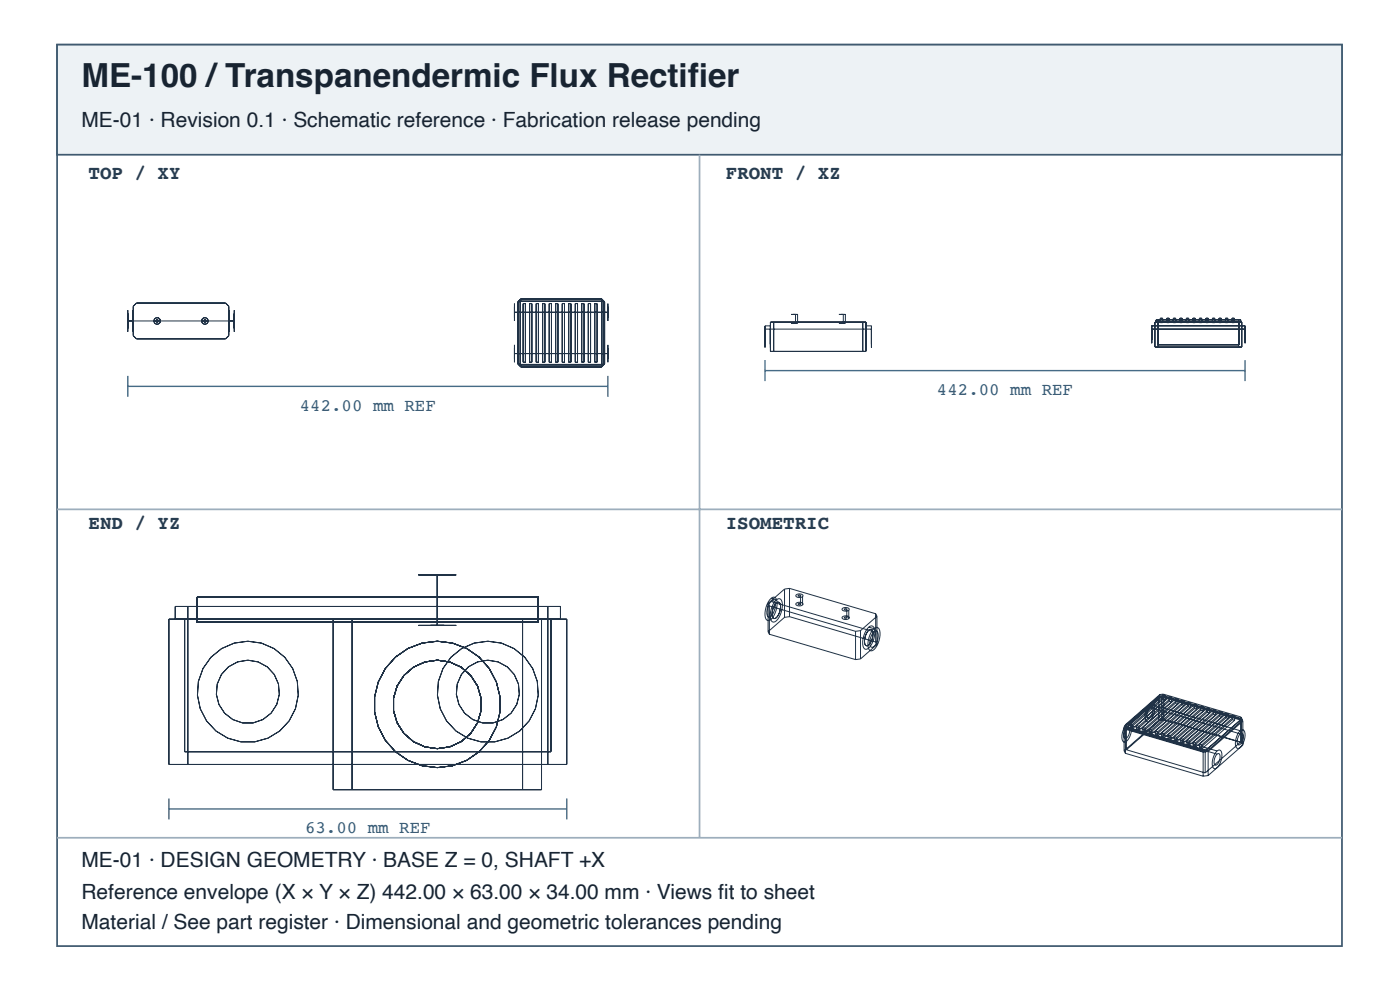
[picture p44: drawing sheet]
<svg xmlns="http://www.w3.org/2000/svg" width="297mm" height="210mm" viewBox="0 0 297 210" stroke-linecap="round" stroke-linejoin="round" font-family="sans-serif">
<defs><g id="words">
<text font-size="7" fill="#182431" x="17.3" y="18.4">ME-100 /Transpanendermic Flux Rectifi er</text>
<g font-size="4.4" fill="#182431">
<text x="17.3" y="26.9">ME-01 · Revision 0.1 · Schematic reference · Fabrication release pending</text>
<text x="17.3" y="183.9">ME-01 · DESIGN GEOMETRY · BASE Z = 0, SHAFT +X</text>
<text x="17.3" y="190.6">Reference envelope (X × Y × Z) 442.00 × 63.00 × 34.00 mm · Views fi t to sheet</text>
<text x="17.3" y="196.9">Material / See part register · Dimensional and geometric tolerances pending</text>
</g>
<g font-size="4.1" fill="#263d52">
<text x="18.8" y="38">TOP / XY</text>
<text x="154" y="38">FRONT / XZ</text>
<text x="18.8" y="112.1">END / YZ</text>
<text x="154" y="112.1">ISOMETRIC</text>
</g>
<g font-size="3.7" fill="#335b78">
<text x="198.8" y="83.8">442.00 mm REF</text>
<text x="63.6" y="87.1">442.00 mm REF</text>
<text x="64.7" y="176.7">63.00 mm REF</text>
</g>
</g></defs>
<path d="M12.1 9.5h272.6v191.1h-272.6z" fill="none" stroke="#405a70" stroke-width=".37"/>
<path d="M12.1 9.5h272.6v23.3h-272.6z" fill="#edf2f5"/>
<path d="M12.1 9.5h272.6v23.3h-272.6z" fill="none" stroke="#405a70" stroke-width=".37"/>
<path d="M148.4 32.8v144.8M12.1 108h272.6M12.1 177.6h272.6" fill="none" stroke="#9daebc" stroke-width=".37"/>
<g fill="none" stroke="#203246" stroke-width=".21">
<path d="M27.1 65.8v4.5zM27.1 66.4v3.2zM27.1 68h22.6M28.3 66.4v3.2zM28.3 65.8v4.5zM28.3 64.9l.7-.7h18.9l.6 .7v6.3l-.6 .6h-18.9l-.7-.6zM48.5 66.4v3.2zM48.5 65.8v4.5zM49.7 65.8v4.5zM49.7 66.4v3.2zM109.1 73.1v3.7zM109.1 73.8v2.3z"/>
<path d="M109.1 64.4v3.6zM109.1 65.1v2.3zM109.1 75h19.9M109.1 66.2h19.9M110.4 63.9h17.3v13.4h-17.3zM110.5 63.3h17.1l.7 .7v13.1l-.7 .7h-17.1l-.7-.7v-13.1zM110.5 63.6h17.1l.4 .4v13.1l-.4 .5h-17.1l-.4-.5v-13.1zM111 64.4h.5v12.4h-.5zM112.4 64.4h.4v12.4h-.4zM113.7 64.4h.5v12.4h-.5zM115.1 64.4h.5v12.4h-.5zM116.5 64.4h.5v12.4h-.5z"/>
<path d="M117.9 64.4h.5v12.4h-.5zM119.3 64.4h.5v12.4h-.5zM120.7 64.4h.4v12.4h-.4zM122 64.4h.5v12.4h-.5zM123.4 64.4h.5v12.4h-.5zM124.8 64.4h.5v12.4h-.5zM126.2 64.4h.5v12.4h-.5zM129 73.1v3.7zM129 73.8v2.3zM129 64.4v3.6zM129 65.1v2.3zM162.3 69.1v4.6z"/>
<path d="M162.3 69.8v3.2zM162.3 69.8h22.6M162.3 69.1h1.1M163.4 69.8v3.2zM163.4 69.1v4.6zM163.4 68.3h20.3v6.2h-20.3zM164.1 68.3v6.2M167.8 66.7h1.4zM167.8 68.5h1.4zM168.3 66.7h.5zM168.3 68.5h.5zM168.8 66.7v1.8"/>
<path d="M169.2 66.7v1.8M178 66.7h1.3zM178 68.5h1.3zM178.4 66.7h.5zM178.4 68.5h.5zM178.9 66.7v1.8M179.3 66.7v1.8M183 68.3v6.2M183.7 69.8v3.2zM183.7 69.1v4.6zM183.7 69.1h1.2M184.9 69.1v4.6z"/>
<path d="M184.9 69.8v3.2zM244.3 69.1v3.7zM244.3 69.8v2.3zM244.3 69.8h19.8M244.3 69.1h19.8M245 68.3h18.5v5.3h-18.5zM245.2 68.3v-.5h18v.5M245.6 68.3v4.8h17.3v-4.8M245.7 67.8v5.8M246.2 67.5h.4v.9h-.4zM247.5 67.5h.5v.9h-.5zM248.9 67.5h.5v.9h-.5z"/>
<path d="M250.3 67.5h.5v.9h-.5zM251.7 67.5h.5v.9h-.5zM253.1 67.5h.5v.9h-.5zM254.5 67.5h.4v.9h-.4zM255.8 67.5h.5v.9h-.5zM257.2 67.5h.5v.9h-.5zM258.6 67.5h.5v.9h-.5zM260 67.5h.5v.9h-.5zM261.4 67.5h.5v.9h-.5zM262.8 67.8v5.8M264.1 69.1v3.7zM264.1 69.8v2.3z"/>
<path d="M35.8 131.3h84.4v30.8h-84.4zM37.2 131.3v-2.7h81.7v2.7M39.2 131.3v28.1h77.7v-28.1M39.9 128.6v33.5M41.9 126.6h72.3v5.3h-72.3zM70.7 131.3v36.1h44.2v-36.1M74.7 131.3v36.1M88.8 121.9h8zM88.8 132.6h8zM91.3 121.9h2.9zM91.3 132.6h2.9zM92.8 121.9v10.7"/>
<path d="M110.9 131.3v36.1M116.2 128.6v33.5M162.9 127.9v6M162.9 133.9l.3 .6M162.9 127.9l.3 .6M163.2 128.5v6M163.2 134.5l18.3 5.3M163.2 128.5l18.3 5.3M163.6 126.9l.6-.3a.97 .97 0 0 1 .7 1.1 4.5 4.5 0 0 1-1.6 3.8l-.3 .1a.97 .97 0 0 1-.7-1.1l.2-1.8 .5-1.1zM163.6 127.5l.5-.2a1.78 1.78 0 0 1 .2 2.2l-.2 .5a.92 .92 0 0 1-1.2 .7 3.1 3.1 0 0 1 .7-3.2zM163.6 127.5l20.7 6.1M163.6 126.9l1.1 .3"/>
<path d="M164.7 127.9l.5-.2a1.78 1.78 0 0 1 .2 2.1l-.2 .5a.92 .92 0 0 1-1.2 .7 3.1 3.1 0 0 1 .7-3.1zM164.7 127.2l.6-.3a.97 .97 0 0 1 .7 1.1 4.5 4.5 0 0 1-1.6 3.8l-.3 .1a.97 .97 0 0 1-.7-1.1l.1-1.1 .3-1.2zM166.4 124.9v6M166.4 130.9l-3.5 3M166.4 124.9l-3.5 3M167.5 130.7l18.3 5.4M167.5 130.7l-1.1 .2M167.5 124.7l18.3 5.4M167.5 124.7l-1.1 .2M167.5 124.7v6M168.9 126.2l.7-.3a.63 .63 0 0 1 .8 .4l-.4 .3-.6 .1-.5-.2zM168.9 128l.7-.3a.63 .63 0 0 1 .8 .4l-.4 .3-.6 .1-.5-.2z"/>
<path d="M169.3 126.3l.3-.1 .3 .1-.2 .1zM169.3 128l.3-.1 .3 .1-.2 .2zM169.8 126.4v1.7M170.3 126.5v1.8M178.7 129.1l.7-.3a.63 .63 0 0 1 .8 .4l-.3 .3-.7 .1-.5-.2zM178.7 130.8l.7-.2a.63 .63 0 0 1 .8 .4l-.3 .3h-.7l-.5-.1zM179.1 129.2l.3-.2 .3 .2-.2 .1zM179.1 130.9l.3-.1 .3 .1-.4 .2zM179.6 129.3v1.7M180.1 129.4v1.8M181.5 133.8v6M182.6 139.7l-1.1 .1"/>
<path d="M182.6 133.7l-1.1 .1M182.6 133.7v6M184.3 133.6l.5-.2a1.78 1.78 0 0 1 .2 2.2l-.2 .5a.92 .92 0 0 1-1.2 .7 3.1 3.1 0 0 1 .7-3.2zM184.3 133l.6-.3a.97 .97 0 0 1 .7 1.1 4.5 4.5 0 0 1-1.6 3.8l-.3 .1a.97 .97 0 0 1-.7-1.1l.1-1.2 .3-1.1zM184.3 133l1.1 .3M184.3 133.6l1.1 .3M185.4 133.3l.6-.3a.97 .97 0 0 1 .7 1.1 4.5 4.5 0 0 1-1.6 3.8l-.3 .1a.97 .97 0 0 1-.7-1.1l.1-1.1 .4-1.2zM185.4 133.9l.5-.1a1.78 1.78 0 0 1 .2 2.1l-.2 .5a.92 .92 0 0 1-1.2 .7 3.1 3.1 0 0 1 .7-3.2zM185.8 136.1l.2 .5M185.8 130.1l.2 .6M185.8 130.1v6M186 136.6l-3.4 3.1"/>
<path d="M186 130.7l-3.4 3M186 130.7v5.9M238.5 154.1v5.1M238.5 159.2l.3 .5M238.5 154.1l.3 .5M238.7 153.7v.4M238.7 154.1l.2 .4M238.7 153.7l.2 .4M238.8 154.6v5.1M238.8 159.7l16.4 4.9M238.8 154.6l16.4 4.9M238.9 154.1v.4"/>
<path d="M238.9 154.5l16.5 4.8M238.9 154.1l16.5 4.8M239 154.3l16.7 4.9M239 154.3v4.7M239 159l16.7 4.9M239 153.6l.6-.2a1.83 1.83 0 0 1 .3 2.2l-.2 .6a1.44 1.44 0 0 1-1.3 1.1 3.1 3.1 0 0 1 .6-3.7zM239 154.2l.4-.1a1.85 1.85 0 0 1-.7 2.5 1.34 1.34 0 0 1-.1-1.8zM239 153.6l19.2 5.6M239 154.2l19.2 5.7M239.8 153.5v.8M239.8 154.3l.4 .2M239.8 153.5l.4 .1"/>
<path d="M240.2 153.6v.9M241.1 154.7l.5 .2M241.1 153.8v.9M241.1 153.8l.5 .2M241.6 154v.9M242.4 155.1l.5 .2M242.4 154.2l.5 .2M242.4 154.2v.9M242.9 154.4v.9M243.8 155.5l.5 .2M243.8 154.6l.5 .2M243.8 154.6v.9"/>
<path d="M243.9 149.3l.6-.2a1.83 1.83 0 0 1 .3 2.2l-.2 .6a1.44 1.44 0 0 1-1.3 1.1 3.1 3.1 0 0 1 .6-3.7zM243.9 150l.4-.2a1.85 1.85 0 0 1-.7 2.5 1.34 1.34 0 0 1 0-1.8zM243.9 149.3l19.2 5.6M243.9 150l19.2 5.6M244.3 154.8v.9M245.1 155.9l.5 .1M245.1 155l.5 .2M245.1 155v.9M245.6 155.2v.8M245.8 147.6v5.1M245.8 152.7l-7.3 6.5M245.8 147.6l-7.3 6.5"/>
<path d="M246.1 147.3v.4M246.1 147.7l-7.4 6.4M246.1 147.3l-7.4 6.4M246.5 155.4v.9M246.5 156.3l.4 .1M246.5 155.4l.4 .2M246.5 147.7l16.7 5v4.6M246.5 147.7l-7.5 6.6M246.5 147.7v4.7M246.5 152.4l16.7 4.9M246.5 152.4l-7.5 6.6M246.8 147.3l-7 6.2"/>
<path d="M246.8 147.3v.9M246.8 148.2l-7 6.1M246.8 148.2l.4 .2M246.8 147.3l.4 .2M246.8 147.2v.4M246.8 147.6l16.5 4.9M246.8 147.2l16.5 4.8M246.8 147.6l-.7 .1M246.8 147.2l-.7 .1M246.9 152.6l16.5 4.8M246.9 152.6l-1.1 .1M246.9 147.5l-1.1 .1"/>
<path d="M246.9 147.5l16.5 4.8M246.9 147.5v5.1M246.9 155.6v.8M247.2 147.5l-7 6.1M247.2 147.5v.9M247.2 148.4l-7 6.1M247.8 156.7l.5 .1M247.8 155.8l.5 .1M247.8 155.8v.9M248.1 148.6l.5 .2M248.1 147.7l.5 .2M248.1 147.7l-7 6.1"/>
<path d="M248.1 147.7v.9M248.1 148.6l-7 6.1M248.3 155.9v.9M248.6 147.9l-7 6.1M248.6 147.9v.9M248.6 148.8l-7 6.1M249.1 156.2l.5 .1M249.1 156.2v.9M249.1 157.1l.5 .1M249.4 149l.5 .2M249.4 148.1l-7 6.1M249.4 148.1v.9"/>
<path d="M249.4 149l-7 6.1M249.4 148.1l.5 .2M249.6 156.3v.9M249.9 148.3l-7 6.1M249.9 148.3v.9M249.9 149.2l-7 6.1M250.5 157.5l.4 .1M250.5 156.6l.4 .1M250.5 156.6v.9M250.8 149.4l.4 .2M250.8 148.5l.4 .2M250.8 148.5l-7 6.1"/>
<path d="M250.8 148.5v.9M250.8 149.4l-7 6.1M250.9 156.7v.9M251.2 148.7l-6.9 6.1M251.2 148.7v.9M251.2 149.6l-6.9 6.1M251.8 157l.5 .1M251.8 157.9l.5 .1M251.8 157v.9M252.1 148.9l-7 6.1M252.1 148.9v.9M252.1 149.8l-7 6.1"/>
<path d="M252.1 149.8l.5 .1M252.1 148.9l.5 .2M252.3 157.1v.9M252.6 149.1l-7 6.1M252.6 149.1v.8M252.6 149.9l-7 6.1M253.1 158.3l.5 .1M253.1 157.4l.5 .1M253.1 157.4v.9M253.4 150.2l.5 .1M253.4 149.3l.5 .2M253.4 149.3l-6.9 6.1"/>
<path d="M253.4 149.3v.9M253.4 150.2l-6.9 6.1M253.6 157.5v.9M253.9 149.5l-7 6.1M253.9 149.5v.8M253.9 150.3l-7 6.1M254.5 157.8v.9M254.5 158.7l.5 .1M254.5 157.8l.5 .1M254.8 149.7l.4 .1M254.8 150.6l.4 .1M254.8 149.7l-7 6.1"/>
<path d="M254.8 149.7v.9M254.8 150.6l-7 6.1M255 157.9v.9M255.2 149.8v.9M255.2 149.8l-6.9 6.1M255.2 150.7l-6.9 6.1M255.2 159.5v5.1M255.4 158.9v.4M255.4 158.9l.7-.1v.4M255.7 159.2v4.7M256.1 159.2l-.7 .1M256.1 151l.5 .1"/>
<path d="M256.1 150.1l.5 .1M256.1 150.1l-7 6.1M256.1 150.1v.9M256.1 151l-7 6.1M256.3 159.3v5.1M256.3 159.3l-1.1 .2M256.6 150.2l-7 6.1M256.6 150.2v.9M256.6 151.1l-7 6.1M257.5 151.4l.4 .1M257.5 150.5l.4 .1M257.5 150.5l-7 6.1"/>
<path d="M257.5 150.5v.9M257.5 151.4l-7 6.1M257.9 150.6l-7 6.1M257.9 150.6v.9M257.9 151.5l-7 6.1M258.2 159.2l.5-.2a1.83 1.83 0 0 1 .3 2.3l-.1 .5a1.44 1.44 0 0 1-1.4 1.1 3.1 3.1 0 0 1 .7-3.7zM258.2 159.9l.4-.1a1.85 1.85 0 0 1-.7 2.4 1.34 1.34 0 0 1-.1-1.7zM258.8 151.8l.5 .1M258.8 150.9l.5 .1M258.8 150.9l-7 6.1M258.8 150.9v.9M258.8 151.8l-7 6.1"/>
<path d="M259.3 151l-7 6.1M259.3 151v.9M259.3 151.9l-7 6.1M260.1 151.3l.5 .1M260.1 152.2l.5 .1M260.1 151.3l-7 6.1M260.1 151.3v.9M260.1 152.2l-7 6.1M260.6 151.4l-7 6.1M260.6 151.4v.9M260.6 152.3l-7 6.1M261.5 152.6l.4 .1"/>
<path d="M261.5 151.7l.4 .1M261.5 151.7l-7 6.1M261.5 151.7v.9M261.5 152.6l-7 6.1M261.9 151.8l-6.9 6.1M261.9 151.8v.9M261.9 152.7l-6.9 6.1M263.1 154.9l.6-.2a1.83 1.83 0 0 1 .3 2.3l-.2 .5a1.44 1.44 0 0 1-1.3 1.1 3.1 3.1 0 0 1 .6-3.7zM263.1 155.6l.4-.1a1.85 1.85 0 0 1-.7 2.4 1.34 1.34 0 0 1-.1-1.7zM263.2 157.3l-7.5 6.6M263.3 152v.5M263.3 152.5l.1 .3"/>
<path d="M263.3 152l.1 .4M263.4 157.4l.3 .6M263.4 152.3l.3 .6M263.4 152.3v5.1M263.4 152.4v.4M263.4 152.4l-7.7 6.8M263.4 152.8l-7.3 6.4M263.7 158l-7.4 6.4M263.7 152.9l-7.4 6.4M263.7 152.9v5.1M256.3 164.4l-1.1 .2"/>
<circle cx="33.3" cy="68" r=".25"/>
<circle cx="33.3" cy="68" r=".69"/>
<circle cx="43.5" cy="68" r=".25"/>
<circle cx="43.5" cy="68" r=".69"/>
<circle cx="52.6" cy="146.7" r="10.7"/>
<circle cx="52.6" cy="146.7" r="6.7"/>
<circle cx="92.8" cy="149.3" r="9.4"/>
<circle cx="92.8" cy="149.3" r="13.4"/>
<circle cx="103.5" cy="146.7" r="10.7"/>
<circle cx="103.5" cy="146.7" r="6.7"/>
</g>
<path d="M27.1 79.7v4.4M129 79.7v4.4M162.3 76.4v4.4M162.3 78.6h101.8M264.1 76.4v4.4M27.1 81.9h101.9M35.8 169.3v4.4M35.8 171.5h84.4M120.2 169.3v4.4" fill="none" stroke="#466b86" stroke-width=".3"/>
<use href="#words"/>
</svg>
